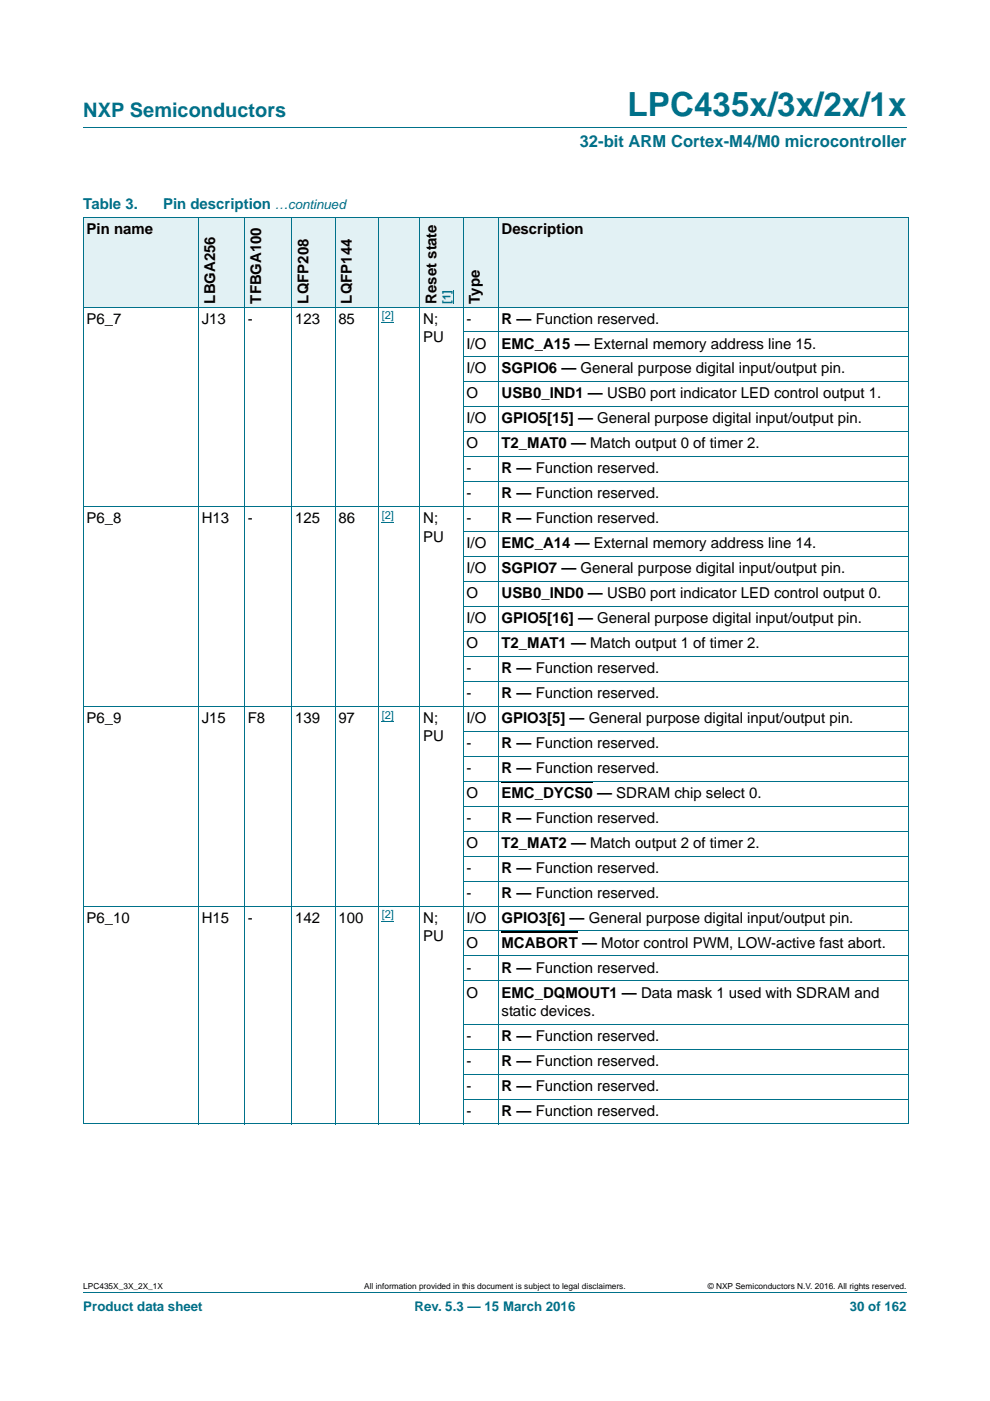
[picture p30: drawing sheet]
<svg xmlns="http://www.w3.org/2000/svg" width="210mm" height="297mm" viewBox="0 0 210 297" stroke-linecap="round" stroke-linejoin="round" font-family="sans-serif">
<defs><g id="words">
<text font-size="7" fill="#00718a" x="133.1" y="24.6">LPC435x/3x/2x/1x</text>
<text font-size="4.2" fill="#00718a" x="17.7" y="24.9">NXP Semiconductors</text>
<text font-size="3.5" fill="#00718a" x="123" y="31.1">32-bit ARM Cortex-M4/M0 microcontroller</text>
<g font-size="3.2" fill="#00718a">
<text x="17.7" y="44.3">Table 3.</text>
<text x="34.6" y="44.3">Pin description</text>
</g>
<g font-size="3.2">
<text x="18.4" y="49.6">Pin name</text>
<text x="106.4" y="49.6">Description</text>
<text x="45.6" y="64.4" transform="rotate(-90 45.6 64.4)">LBGA256</text>
<text x="55.4" y="64.4" transform="rotate(-90 55.4 64.4)">TFBGA100</text>
<text x="65.4" y="64.4" transform="rotate(-90 65.4 64.4)">LQFP208</text>
<text x="74.6" y="64.4" transform="rotate(-90 74.6 64.4)">LQFP144</text>
<text x="92.6" y="64.4" transform="rotate(-90 92.6 64.4)">Reset state</text>
<text x="101.8" y="64.4" transform="rotate(-90 101.8 64.4)">Type</text>
<text x="18.4" y="68.6">P6_7</text>
<text x="42.8" y="68.6">J13</text>
<text x="52.5" y="68.6">-</text>
<text x="62.6" y="68.6">123</text>
<text x="71.8" y="68.6">85</text>
<text x="89.8" y="68.6">N;</text>
<text x="99" y="68.6">-</text>
<text x="106.4" y="68.6">R — Function reserved.</text>
<text x="89.8" y="72.5">PU</text>
<text x="99" y="73.9">I/O</text>
<text x="106.4" y="73.9">EMC_A15 — External memory address line 15.</text>
<text x="99" y="79.2">I/O</text>
<text x="106.4" y="79.2">SGPIO6 — General purpose digital input/output pin.</text>
<text x="99" y="84.5">O</text>
<text x="99" y="89.8">I/O</text>
<text x="106.4" y="84.5">USB0_IND1 — USB0 port indicator LED control output 1.</text>
<text x="106.4" y="89.8">GPIO5[15] — General purpose digital input/output pin.</text>
<text x="99" y="95.1">O</text>
<text x="106.4" y="95.1">T2_MAT0 — Match output 0 of timer 2.</text>
<text x="99" y="100.4">-</text>
<text x="106.4" y="100.4">R — Function reserved.</text>
<text x="99" y="105.7">-</text>
<text x="106.4" y="105.7">R — Function reserved.</text>
<text x="18.4" y="110.9">P6_8</text>
<text x="42.8" y="110.9">H13</text>
<text x="52.6" y="110.9">-</text>
<text x="62.6" y="110.9">125</text>
<text x="71.8" y="110.9">86</text>
<text x="89.8" y="110.9">N;</text>
<text x="99" y="110.9">-</text>
<text x="106.4" y="110.9">R — Function reserved.</text>
<text x="89.8" y="114.8">PU</text>
<text x="99" y="116.2">I/O</text>
<text x="106.4" y="116.2">EMC_A14 — External memory address line 14.</text>
<text x="99" y="121.5">I/O</text>
<text x="106.4" y="121.5">SGPIO7 — General purpose digital input/output pin.</text>
<text x="99" y="126.8">O</text>
<text x="106.4" y="126.8">USB0_IND0 — USB0 port indicator LED control output 0.</text>
<text x="99" y="132.1">I/O</text>
<text x="99" y="137.4">O</text>
<text x="106.4" y="132.1">GPIO5[16] — General purpose digital input/output pin.</text>
<text x="106.4" y="137.4">T2_MAT1 — Match output 1 of timer 2.</text>
<text x="99" y="142.7">-</text>
<text x="106.4" y="142.7">R — Function reserved.</text>
<text x="99" y="148">-</text>
<text x="106.4" y="148">R — Function reserved.</text>
<text x="18.4" y="153.3">P6_9</text>
<text x="42.8" y="153.3">J15</text>
<text x="52.5" y="153.3">F8</text>
<text x="62.6" y="153.3">139</text>
<text x="71.8" y="153.3">97</text>
<text x="89.8" y="153.3">N;</text>
<text x="99" y="153.3">I/O</text>
<text x="106.4" y="153.3">GPIO3[5] — General purpose digital input/output pin.</text>
<text x="89.8" y="157.2">PU</text>
<text x="99" y="158.6">-</text>
<text x="106.4" y="158.6">R — Function reserved.</text>
<text x="99" y="163.9">-</text>
<text x="106.4" y="163.9">R — Function reserved.</text>
<text x="99" y="169.2">O</text>
<text x="106.4" y="169.2">EMC_DYCS0 — SDRAM chip select 0.</text>
<text x="99" y="174.5">-</text>
<text x="99" y="179.7">O</text>
<text x="106.4" y="174.5">R — Function reserved.</text>
<text x="106.4" y="179.7">T2_MAT2 — Match output 2 of timer 2.</text>
<text x="99" y="185">-</text>
<text x="106.4" y="185">R — Function reserved.</text>
<text x="99" y="190.3">-</text>
<text x="106.4" y="190.3">R — Function reserved.</text>
<text x="18.4" y="195.6">P6_10</text>
<text x="42.8" y="195.6">H15</text>
<text x="52.6" y="195.6">-</text>
<text x="62.6" y="195.6">142</text>
<text x="71.8" y="195.6">100</text>
<text x="89.8" y="195.6">N;</text>
<text x="99" y="195.6">I/O</text>
<text x="106.4" y="195.6">GPIO3[6] — General purpose digital input/output pin.</text>
<text x="89.8" y="199.5">PU</text>
<text x="99" y="200.9">O</text>
<text x="106.4" y="200.9">MCABORT — Motor control PWM, LOW-active fast abort.</text>
<text x="99" y="206.2">-</text>
<text x="106.4" y="206.2">R — Function reserved.</text>
<text x="99" y="211.5">O</text>
<text x="106.4" y="211.5">EMC_DQMOUT1 — Data mask 1 used with SDRAM and</text>
<text x="106.4" y="215.4">static devices.</text>
<text x="99" y="220.7">-</text>
<text x="106.4" y="220.7">R — Function reserved.</text>
<text x="99" y="226">-</text>
<text x="106.4" y="226">R — Function reserved.</text>
<text x="99" y="231.3">-</text>
<text x="106.4" y="231.3">R — Function reserved.</text>
<text x="99" y="236.5">-</text>
<text x="106.4" y="236.5">R — Function reserved.</text>
</g>
<g font-size="2.8" fill="#00718a">
<text x="58.3" y="44.3">…continued</text>
<text x="17.7" y="277.9">Product data sheet</text>
<text x="87.9" y="277.9">Rev. 5.3 — 15 March 2016</text>
<text x="180.2" y="277.9">30 of 162</text>
</g>
<g font-size="2.4" fill="#00f">
<text x="95.5" y="64.4" transform="rotate(-90 95.5 64.4)">[1]</text>
<text x="81" y="67.6">[2]</text>
<text x="81" y="110">[2]</text>
<text x="81" y="152.3">[2]</text>
<text x="81" y="194.7">[2]</text>
</g>
<g font-size="1.8">
<text x="17.7" y="273.3">LPC435X_3X_2X_1X</text>
<text x="77.2" y="273.3">All information provided in this document is subject to legal disclaimers.</text>
<text x="150.1" y="273.3">© NXP Semiconductors N.V. 2016. All rights reserved.</text>
</g>
</g></defs>
<path d="M17.7 27h174.6M17.7 273.9h174.6" fill="none" stroke="#00718a" stroke-width=".21"/>
<path d="M81 68.4h2.6M81 110.7h2.6M81 153h2.6M81 195.4h2.6" fill="none" stroke="#00f" stroke-width=".21"/>
<path d="M106.4 165.8h19.4M106.4 197.6h16.2" fill="none" stroke="#000" stroke-width=".34"/>
<g fill="#e2f1f4">
<path d="M17.7 46h24.4v19.1h-24.4z"/>
<path d="M42.1 46h9.8v19.1h-9.8z"/>
<path d="M51.9 46h10v19.1h-10z"/>
<path d="M61.9 46h9.2v19.1h-9.2z"/>
<path d="M71.1 46h9.2v19.1h-9.2z"/>
<path d="M80.3 46h18v19.1h-18z"/>
</g>
<path d="M96.2 61.5v2.9" fill="none" stroke="#00f" stroke-width=".21"/>
<g fill="#e2f1f4">
<path d="M98.3 46h7.4v19.1h-7.4z"/>
<path d="M105.7 46h87v19.1h-87z"/>
</g>
<g fill="none" stroke="#00718a" stroke-width=".21">
<path d="M17.6 46h175.1M17.7 46.1v192.2M42.1 46v192.3M51.9 46v192.3M61.9 46v192.3M71.1 46v192.3M80.3 46v192.3M89.1 46v192.3M98.3 46v192.3M105.7 46v192.3M192.7 46.1v192.2h-175.1M17.6 65.1h175.1"/>
<path d="M98.2 70.4h94.5M98.2 75.7h94.5M98.2 81h94.5M98.2 86.3h94.5M98.2 91.6h94.5M98.2 96.8h94.5M17.6 107.4h175.1M98.2 102.1h94.5M98.2 112.7h94.5M98.2 118h94.5M98.2 123.3h94.5M98.2 128.6h94.5"/>
<path d="M98.2 133.9h94.5M98.2 139.2h94.5M17.6 149.8h175.1M98.2 144.5h94.5M98.2 155.1h94.5M98.2 160.3h94.5M98.2 165.6h94.5M98.2 170.9h94.5M98.2 176.2h94.5M17.6 192.1h175.1M98.2 181.5h94.5M98.2 186.8h94.5"/>
<path d="M98.2 197.4h94.5M98.2 202.7h94.5M98.2 208h94.5M98.2 217.1h94.5M98.2 222.4h94.5M98.2 227.7h94.5M98.2 233h94.5"/>
</g>
<use href="#words"/>
</svg>
